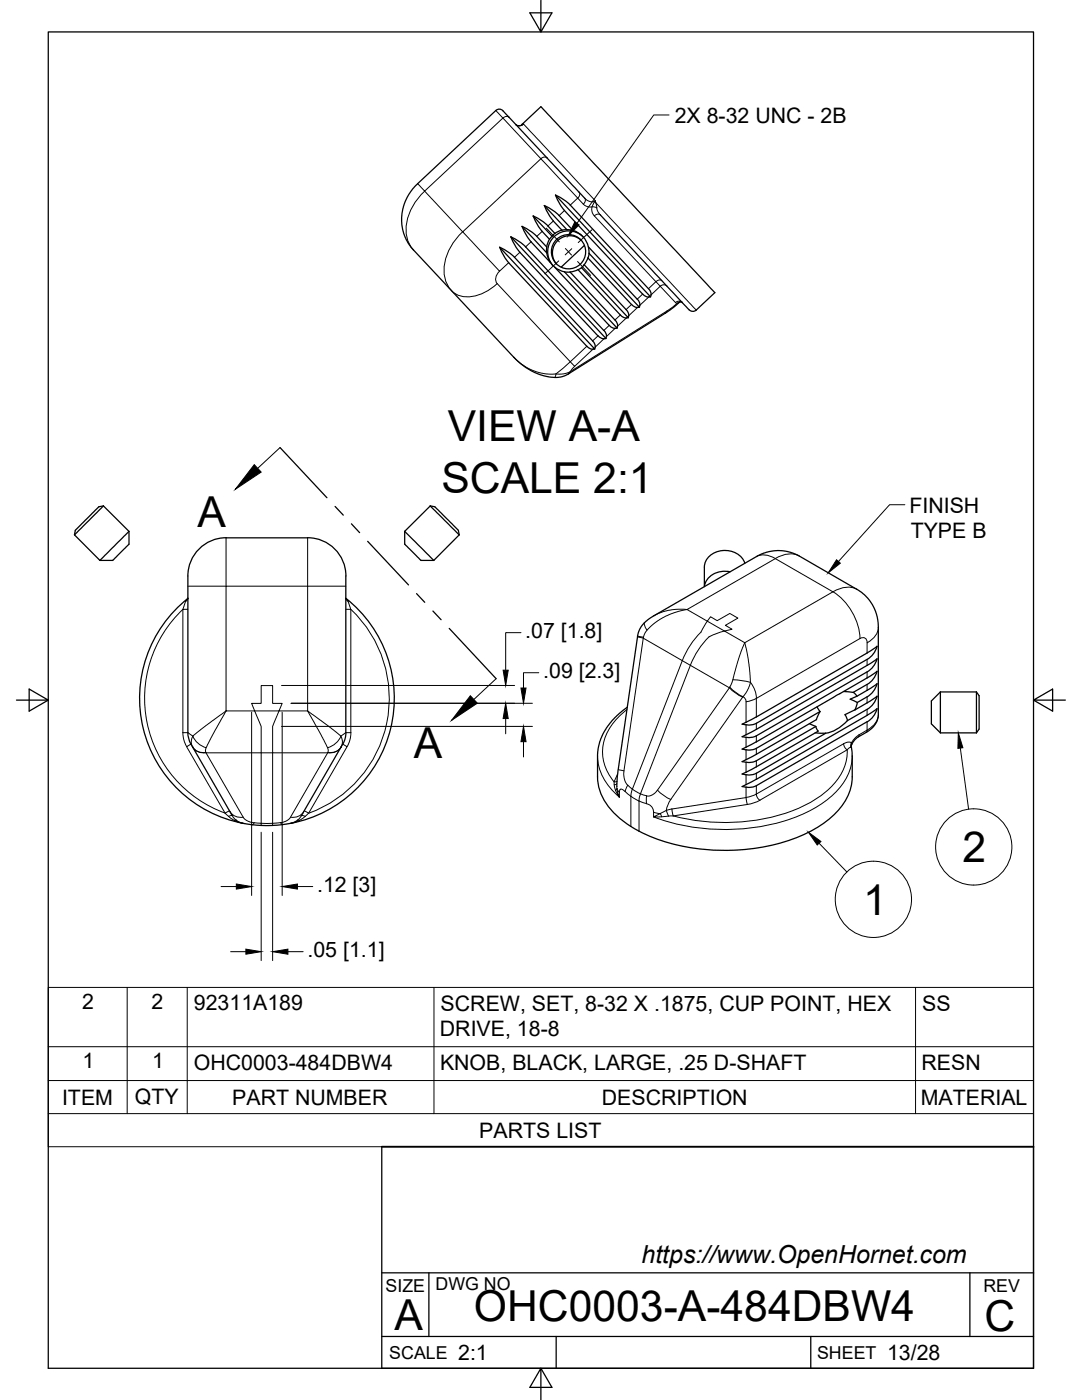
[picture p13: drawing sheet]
<svg xmlns="http://www.w3.org/2000/svg" width="216mm" height="279mm" viewBox="0 0 216 279" stroke-linecap="round" stroke-linejoin="round" font-family="sans-serif">
<defs><g id="words">
<g font-size="8.5">
<text x="89.4" y="88.1">VIEW A-A</text>
<text x="88.1" y="98.3">SCALE 2:1</text>
<text x="39.4" y="105.1">A</text>
<text x="82.5" y="151.2">A</text>
<text x="192" y="172.1">2</text>
<text x="172.2" y="182.5">1</text>
<text x="94.6" y="263.7">OHC0003-A-484DBW4</text>
<text x="78.7" y="265.3">A</text>
<text x="196.5" y="265.7">C</text>
</g>
<text font-size="5" x="128" y="252.1">https://www.OpenHornet.com</text>
<g font-size="4.3">
<text x="134.6" y="24.5">2X 8-32 UNC - 2B</text>
<text x="181.5" y="102.3">FINISH</text>
<text x="181.7" y="107.4">TYPE B</text>
<text x="104.8" y="127.4">.07 [1.8]</text>
<text x="108.4" y="135.4">.09 [2.3]</text>
<text x="63.3" y="178">.12 [3]</text>
<text x="61.4" y="191">.05 [1.1]</text>
<text x="16.4" y="201.4">2</text>
<text x="30.2" y="201.4">2</text>
<text x="38.7" y="201.6">92311A189</text>
<text x="87.9" y="201.7">SCREW, SET, 8-32 X .1875, CUP POINT, HEX</text>
<text x="184" y="201.7">SS</text>
<text x="87.8" y="206.8">DRIVE, 18-8</text>
<text x="16.5" y="213.2">1</text>
<text x="30.4" y="213.2">1</text>
<text x="38.7" y="213.5">OHC0003-484DBW4</text>
<text x="87.8" y="213.5">KNOB, BLACK, LARGE, .25 D-SHAFT</text>
<text x="183.9" y="213.5">RESN</text>
<text x="12.4" y="220.5">ITEM</text>
<text x="26.9" y="220.4">QTY</text>
<text x="46.3" y="220.5">PART NUMBER</text>
<text x="120.1" y="220.5">DESCRIPTION</text>
<text x="183.7" y="220.5">MATERIAL</text>
<text x="95.6" y="227.1">PARTS LIST</text>
<text x="91.4" y="271.4">2:1</text>
<text x="177" y="271.4">13/28</text>
</g>
<g font-size="3.5">
<text x="76.9" y="257.8">SIZE</text>
<text x="86.9" y="257.4">DWG NO</text>
<text x="196.2" y="257.8">REV</text>
<text x="77.7" y="271.2">SCALE</text>
<text x="163" y="271.2">SHEET</text>
</g>
</g></defs>
<!-- layer: Visible -->
<g fill="none" stroke="#000" stroke-width=".25">
<path d="M104.2 24.8l3.7-3.5 1.9 2 32.8 35.1-3.7 3.5M104.2 24.8l-.2 .2M104.5 24.7l-.8 .4-.8-.3M110.8 38.9l19 20.3-.4 .1M116.7 39.6l-15.4-16.5a3.4 3.4 0 0 0-1.6-1.3l-.8 .3-16 14.9-1.5 2.2a9.1 9.1 0 0 0 1.1 10.7l20 21.4a10.9 10.9 0 0 0 9.7 3.9l1.1-.5 19.7-12.3 2.6-2.1 .6 .1M99.7 49.3l.8 1.8 1 1.3 15.6 16.7M99.7 49.3l1.7 1 1.3 1 15.6 16.7M99.7 49.4l19 20.3h-.4M101.9 47.3l1.2 .6 1.4 1 16 17a1.49 1.49 0 0 1 .5 1.3M103.7 50.3l-.9-1.3-.9-1.7 19 20.3a1.51 1.51 0 0 1-1.6-.6M103.7 50.4l15.6 16.6M104.2 45.2l1.1 .6 1.4 1 2.4 2.5"/>
<path d="M106.4 43.1l3.8 4-.5 .6M106.4 43.1l1.1 2.3 2.1 2.4M106.4 43.1l2.2 1.3 2.1 2.2M108.6 41l1.7 1 1.3 1M109.1 49.3v1.2M109.1 50.5l-4.9-5.3 .8 1.7 1 1.4 4.7 5M109.1 50.5l.2 .8 .5 1.1M109.7 47.7l-.6 1.6M110.7 46.6l-.5 .5M111.6 43l2.7 3M112.1 45.9l-1.4 .7M112.6 54.3h1.2"/>
<path d="M112.6 54.3l10.5 11.2a1.46 1.46 0 0 0-.4-1.6l-9-9.6M112.7 54.3l-1.2-.5-.8-.4 10.9 11.5a1.52 1.52 0 0 0 1.2 .6M113.1 45.8l1.2 .2M113.1 45.9l-4.5-4.9 .9 1.8a14.5 14.5 0 0 0 2.6 3.2M113.1 45.8l-.9 .1M113.8 54.3l1.5-.5 8.5 9.1a1.52 1.52 0 0 0 1.2 .5M113.8 40.9l15.6 16.7a1.46 1.46 0 0 1 .4 1.6M113.8 40.9l-1.3-1-1.7-1 .9 1.8 .9 1.3 15.6 16.7M114.3 46a4.4 4.4 0 0 1 3.1 3.3M116 48l-.8-.6-1.2-.3-1.5 .1-1.1 .7-.9 1.2-.3 1.1 .2 1.3 .6 1.2M116.1 53.4l-.7 .4M116.4 47.3a4.2 4.2 0 0 0-5.8-.1 4.2 4.2 0 0 0-.3 5.8"/>
<path d="M116.6 52.8l8.3 9M116.6 52.8l-.6 .6 9.4 10v-.4M116.6 49l-4.6 4.3M117.3 51.5l8.7 9.3a1.54 1.54 0 0 0 1.6 .5M117.3 51.5l-.7 1.3M117.6 50.5l-.3 1M118.8 40.1l.1 .3M119.8 42.9l17.7 18.9M128.3 58.7a1.49 1.49 0 0 0 1.2 .6M117.1 69.1a1.49 1.49 0 0 0 1.2 .6M118.2 68a1.51 1.51 0 0 1 .5 1.7M121 67.2l-.1 .4"/>
<path d="M123.1 65.5h-.4M124.9 61.8a1.49 1.49 0 0 1 .5 1.2M125.4 63.4l-.4 .1M127.7 60.9a1.4 1.4 0 0 0-.6-1.2l-9.7-10.4 .1 1.3 10.1 10.7 .1-.4M137.5 61.8a1.01 1.01 0 0 0 1.4 .1M14.9 106.7l5 5.1M20.6 101l-5.7 5.7M20.6 101l-.9 .1-2.7 2.7-2 2-.1 .9M20.6 101l5.1 5M25.7 106v2.6l-3.2 3.2h-2.6M25.7 106l-5.8 5.8M37.5 119.4v.1"/>
<path d="M37.5 119.4a25.4 25.4 0 0 0-8.9 26 25.4 25.4 0 0 0 19.9 18.9M45.1 107.3h16.3M45.1 107.3a7.8 7.8 0 0 0-7.6 8.9v30a5.9 5.9 0 0 0 1 2.9l7.9 13.7M61.4 107.3a7.6 7.6 0 0 1 7.6 7.6M69 115v31.2M69 119.4v.1M69 119.4a25.4 25.4 0 0 1 9 26 25.4 25.4 0 0 1-19.9 18.9M80.8 106v2.6l.7 .7 2.5 2.5h2.6M80.8 106l5.8 5.8M85.9 101l5.7 5.7M85.9 101l.9 .1 2.7 2.7 2 2 .1 .9M85.9 101l-5.1 5"/>
<path d="M91.6 106.7l-5 5.1M145.7 114.1a4.1 4.1 0 0 0-5.1 3M148.6 112.4a4.4 4.4 0 0 0-7.8-.4l-.3 1.2v3.9M127.2 127.1l.3-1.3 .6-.9 1.7-1.6 21.5-12.4 1.6-.7 1.6-.3h1.5l1.8 .3 1.7 .8 11.8 6.8 1.7 1.5 1.1 1.4 .8 1.9 .3 1.9 .1 18.1a4.3 4.3 0 0 1-2.5 3.6l-1.8 1-.9 1.1-.2 .6 .1 1.8a24 24 0 0 1-.3 6.6 14.1 14.1 0 0 1-6.8 7.9 39 39 0 0 1-24.9 4 28.2 28.2 0 0 1-14.3-5.8 11.2 11.2 0 0 1-4.5-8.4l.1-4.8 .5-2.7 1.2-2.2 1-1.3 1.5-1.6 1.7-1.3M127.2 127.1l-3.9 26.7-.2 3.2M166.3 139.2l-15.4 8.8-2.8 1.5 1.7 .2 1.1-.4 12.7-7.3M167.6 138.4l-1.3 .8M168.3 138l1.2 .1a1.37 1.37 0 0 1 1.5 .9M171 139l-1.4 .5 1.5 .7-.5 1.5M173 130.3l-24.1 13.8M173 131.6l-22.1 12.7-1.1 .4-1.7-.2 .8-.4M173 132.8l-24.1 13.8"/>
<path d="M173 134.1l-22.1 12.7-1.1 .4-1.7-.2 .8-.4M173 135.3l-5.4 3.2M173 136.6l-2.8 1.6M173 137.8l-2.1 1.2M173 139.1l-2 1.1M173 135.3l2-1.3-.7 1.5-1.3 1.1M173 137.8l2-1.4-.7 1.6-1.3 1.1M173 132.8l2-1.3-.7 1.5-1.3 1.1M175 129l-2 1.3M175 129l-.7 1.5-1.3 1.1M187.6 138.1l-1.8 1.8v4.6l1.8 1.8M187.6 138.1v8.2"/>
<path d="M187.6 138.1h7.2M194.8 138.1v8.2M194.8 138.1l.6 .8v6.6l-.6 .8M69 146.2a6 6 0 0 1-1 2.9l-7.9 13.7M150.9 151.8l-.7 .3h-1.3M150.9 154.3l-.7 .3h-1.3M161.5 144.4l.6 .3a.74 .74 0 0 1 .9 .8l.3 .4-12.7 7.3-2.5 1.3 .8 .1M162.8 145l-11.9 6.8M162.9 143.6l-12 6.9-2.8 1.5 .8 .1M163 141.1l.6 .9M163.6 142l-.7 1.6M164.7 146.3l-13.8 8"/>
<path d="M170.6 141.7l-2 .9 .5 1.2a6.5 6.5 0 0 1-6.5 2.5M173 144l-22.1 12.8-1.1 .3-1.7-.1 2.8-1.5M173 141.6l-3.9 2.2M173 142.8l-22.1 12.7M173 140.3l-2.4 1.4M173 140.3l2-1.4-.7 1.6-1.3 1.1M173 142.7l2-1.3a4.2 4.2 0 0 1-2 2.7M187.6 146.3h7.2M47.1 163.7l1.3 .6M48.4 164.3l1.9 .3M58.1 164.3l-1.5 .2a24.2 24.2 0 0 1-6.2 .1M59.4 163.7l-1.3 .6"/>
<circle cx="113.4" cy="50.2" r="3.4"/>
</g>
<!-- layer: Visible Narrow -->
<g fill="none" stroke="#000" stroke-width=".2">
<path d="M98.9 22.1l1.5 1.5M100.4 23.6l-15.7 14.5-1.4-1.4M100.4 23.6l7.5 8.1M101.6 23.4a.9 .9 0 0 0-1.3 .2M102.9 24.8l.3 .3h.5l.8-.4 14.3 15.4-.5 .2h-.4l-.6-.3-.6-.4a.86 .86 0 0 1-.3 1.1M104.4 24.8l-.2 .1M107.9 31.7l7.4 7.8M107.9 31.7l-15.6 14.6 7.4 7.8 1.8-1.7M109.2 31.5a.9 .9 0 0 0-1.3 .2M115.3 39.5l1.4 1.5 .8 .3h.6M115.3 39.5l-1.5 1.4M115.6 38.4a.89 .89 0 0 1-.3 1.1"/>
<path d="M92.3 46.2a10.3 10.3 0 0 0-3.5 9.3 4.5 4.5 0 0 0 5.9 3.6 9.8 9.8 0 0 0 4.5-2.5M92.3 46.3l-7.6-8.2a10.3 10.3 0 0 0-3.5 9.3l.7 1.7 .6 .8M99.2 56.6l14.6 15.6 3.3-3.1M99.7 54.1a1.83 1.83 0 0 0-.5 2.5M103.7 50.4l-1 1M106 48.3l-1.1 1M108.2 46.2l-1.1 1M110.4 44.1l-1.1 1M112.6 42l-1 1M118.1 41.3l1 .2M118.6 43.1a.86 .86 0 0 1 1.2-.2l-.6-1-.3-1.5 20 21.5M118.8 40.2l-.5 .6-.2 .9 .1 .7 .3 .6 12.4 13.2"/>
<path d="M128.2 58.7l-1.1 1M129.4 59.3l-1.7 1.6M130.9 56.2l.8 .9M130.9 56.2l-1.5 1.4M131.7 57.1l3.1 3.3a.5 .5 0 0 0 .8-.1M131.7 57.1l-1.8 1.8M131.8 57.1a.98 .98 0 0 1 1.3 0M132.1 56a.89 .89 0 0 0-1.2 .2M102.5 71.3l1.6 1.4 2.2 1.2 2.2 .6 2.4 .1M110.9 74.6l-.2 .7M113.8 74.2l-.4 .4M113.8 74.2l-1.3 .4h-1.6"/>
<path d="M113.9 74.1l-.4 .5M114.7 73.1l-.9 1.1M118.3 69.7l-3.6 3.4-.9-.9-2.8 2.4M119.3 67l-1 1M120.5 67.6l-1.7 1.7M121.6 64.9l-1.1 1.1M122.7 65.5l-1.7 1.7M123.8 62.9l-1.1 1M125 63.5l-1.8 1.6M126 60.8l-1.1 1M127.2 61.4l-1.8 1.6M133.1 62.1l-19.3 12.1"/>
<path d="M133.1 62.1l-.4 .4M134.8 60.4a.98 .98 0 0 1 1.4 0M135.9 60.2l-.5 .1-2.3 1.7M37.5 119.4l-.5 .6-.5 1.5a24.5 24.5 0 0 0 8.4 40.8M37.5 119.4l-.2 .4-.3 .2M45.1 117h16.3v24.9h-5.7l.6-1.5h-1.9v-3.6h-2.3v3.6h-1.9l.6 1.5h-5.7zM45.1 107.3v9.7h-7.6M61.4 107.3v9.7h7.6M69 119.4l.1 .2 .4 .4M69 119.4l.5 .6M150.9 111.1a3.7 3.7 0 0 1 3.8 .4M159.5 111a4.7 4.7 0 0 0-4.8 .5"/>
<path d="M166.2 118.1a11.9 11.9 0 0 1 5.4 9.3 .89 .89 0 0 1 1-.1 .89 .89 0 0 1 .4 1 3.9 3.9 0 0 0 2.3-3.1M171 117.6a4.7 4.7 0 0 0-4.8 .5M37.5 121.6h-1v24.6M69 121.6h1v24.6h-.5a1.12 1.12 0 0 0-1.2 .5l-.3 .2M69.5 120l.5 1.5a24.4 24.4 0 0 1-8.4 40.8M127.2 127.1l1.2 .2M127.2 126.9l1.2 .3M128.4 127.4l-3.9 26.6 .1 1.6 .7 1.1M128.4 127.4l17.1 9.9M128.6 124.2a1.39 1.39 0 0 0 .5 1.6M137.1 121.6l17.6-10.1 11.5 6.6-17.6 10.2-4-2.4 1.5-.3-1.4-.8 2.5-1.4-1.6-1-2.5 1.5-1.3-.8-.7 .9zM137.1 121.6l-3.2 .9-2.6 1.3-2.1 1.9-.5 .6-.3 1"/>
<path d="M137.1 121.6h-1.7l-1.5 .1a9.1 9.1 0 0 0-3.4 1.2M141.1 124l3.5 1.9-.6 .2a6.6 6.6 0 0 0-4.7 3.6l-1.5 3.1-10 25.7M141.2 124a20.2 20.2 0 0 1-3 4.1l-1.3 2.2-.8 1.5-10 25.8-.2 1.3v6M145.5 137.3l-14.3 20.4-.9 .9-.8 .3h-.5M145.5 137.3l1.3 1 1.4 .8M145.6 137.1l-.1 .2M145.6 137.1l1.2 1.1 1.5 .8M146.2 135.7l3.6 .5M148.2 139.1l-14.3 20.4a2.75 2.75 0 0 0-.5 3.4M148.3 139l-.1 .1M148.3 139a1.24 1.24 0 0 1 .6 1M149.7 136.2l-.4-4.5-.7-3.4-1.1 2.8-1.3 4.8-.6 1.2"/>
<path d="M149.7 136.2l-.4 1.3-1 1.5M149.8 136.2l.8 1.6 .3 1.6-2 .7v4M171.6 127.4l-20.7 12v3.7M173 128.3v2M173 131.6v1.2M173 134.1v1.2M173 136.6v1.2M173 139.1v1.2M36.5 146.2h.5a1.12 1.12 0 0 1 1.2 .5l.3 .2M36.5 146.2l.2 1.5 .5 1.3M38.1 148.5l-.9 .5 7.7 13.3M38.4 149.1a2.52 2.52 0 0 0 2.7 1.1"/>
<path d="M38.5 149.1a2.54 2.54 0 0 0 2.6 1.1M38.5 146.9a4.1 4.1 0 0 0 2.6 2.3M38.5 146.9l-.3 1.1 .2 1.1M41.1 150.2l7.5 13 1 .7 1.1 .3-.3 .4M45.1 141.9l-3.7 6.7-.4 .9 .1 .7h11M45.1 141.9l-4 2.9-2.6 2.1M52.1 150.2h2.3v14.5M52.1 150.2v14.1M65.4 150.2l-7.5 13-.7 .6-1.2 .4M68 146.9l-2.7-2.1-3.9-2.9 3.7 6.7 .4 1-.1 .6h-11v-3.6a4.2 4.2 0 0 1 .6-3.2l.7-1.5h-4.9l.7 1.5a4.1 4.1 0 0 1 .6 3.2v3.6M68 146.9l.3 .9v.6a2.18 2.18 0 0 1-2.9 1.8M68 146.9a4.1 4.1 0 0 1-2.6 2.3"/>
<path d="M68 149.1a2.54 2.54 0 0 1-2.6 1.1M68.4 148.5l.9 .5-7.7 13.3M70 146.2l-.2 1.5-.5 1.3M119.2 150.9a11 11 0 0 0 4.4 8.2M122.5 156l.1 .6M122.6 156.6l.3 1.4 .7 1.1-.5-1.7M123.1 157v.4M123.1 156.4l-.5 .2M123.1 157.4l.5 .7M123.1 157.4l-.3 .3M123.1 155.9l-.6 .1M123.2 154.5l-.7 1.5"/>
<path d="M123.4 153.6l1.1 .2M124.7 158l-.5-.4-.4-.1-.2 .5v1.1M125.1 141.6a10.5 10.5 0 0 0-4.7 9.9 10 10 0 0 0 2.1 4.5M127.8 158.5l-.3 1.1v6.3M127.8 158.4l1.2 .4M127.8 158.4l-1.3-.7-1.2-1-.6 1.3 2.1 1.5 2.2 .9M129 158.8v1.6M131.2 157.7l1.2 1.1 1.5 .8M148.9 157.1v2.1l-15.1 2.3-2.1 .9M148.9 144.7v1.9M148.9 147.2v1.9M148.9 149.6v2"/>
<path d="M148.9 152.1v2M148.9 154.6v2M150.9 144.4v1.2M150.9 146.9v1.2M150.9 149.4v1.1M150.9 151.8v1.2M150.9 154.3v1.2M150.9 156.8v1.7M150.9 158.5l-2 .7 .2 1.3 1.1-.2 1.4-.6a1.55 1.55 0 0 1-.7-1.2M168.3 148.4a1.57 1.57 0 0 0 .7 1.3 10.4 10.4 0 0 1-4.2 8.3 31 31 0 0 1-17.6 6.1 40.7 40.7 0 0 1-12.9-1.3M169.8 149.2l-18.2 10.5M169.9 149.1l-.1 .1"/>
<path d="M169.9 148.6v-.3l-.2-.2h-.5l-.6 .2-17.7 10.2M170.1 150.9a11.2 11.2 0 0 1-4.7 8.5 31.5 31.5 0 0 1-17 6 41.1 41.1 0 0 1-18-2.4v-1.1l-.2-.6-.4-.5-.8-.4M171.5 146.6l-.3 .5M173 144v1.7l-1.8 1.1-.7 .6-.7 1.1v.6M173 141.6v1.2M175.3 142.6a3.7 3.7 0 0 1-2.3 3.1l-.2 .5M45.6 162.9l1.3 .9 1.5 .5M45.8 161.8l-.9 .5 .7 .6M45.9 162a2.54 2.54 0 0 0 2.6 1.1M46.4 162.8l.7 .9M46.4 162.8l-.8 .1M47.2 163.7h-.4"/>
<path d="M50.7 164.2l1.4 .1M52.1 164.3v.4M52.1 164.3l3.9-.1 .4 .4M59.4 163.7h.4M59.8 163.7l-1.7 .6M60.1 162.8l-.7 .9M60.1 162.8l.8 .1M60.6 162a2.54 2.54 0 0 1-2.6 1.1M60.7 161.8l.9 .5M60.9 162.9l-1.1 .8M61.6 162.3l-.7 .6M130.4 162.1l1.3 .3"/>
<path d="M131.7 162.4l-1.3 .6 3-.1M131.7 162.4l.3 .6M134.1 161.4l.2 1.4M134.3 162.8l-.9 .1M149.1 160.5l-14.8 2.3"/>
</g>
<!-- layer: Titleblock -->
<path d="M76.2 228.9v44.2h130v-44.2M76.2 254h130M85.6 254v12.7M193.5 254v12.7M76.2 266.7h130M111 266.7v6.4M161.8 266.7v6.4" fill="none" stroke="#000" stroke-width=".25"/>
<path d="M76.2 228.9h130" fill="none" stroke="#000" stroke-width=".36"/>
<!-- layer: Border -->
<path d="M9.6 6.4h196.6v266.7h-196.6zM107.9 0v6.4l-2.2-3.8h4.4l-2.2 3.8M3.3 139.7h6.3l-3.8-2.2v4.4l3.8-2.2M206.2 139.7l3.8 2.2v-4.4l-3.8 2.2h6.4M107.9 273.1l2.2 3.8h-4.4l2.2-3.8v6.3" fill="none" stroke="#000" stroke-width=".25"/>
<!-- layer: Parts Lists -->
<path d="M9.6 197.1h196.6v31.8h-196.6zM25.4 197.1v25.2M37.4 197.1v25.2M86.6 197.1v25.2M182.7 197.1v25.2M9.6 215.6h196.6M9.6 208.9h196.6M9.6 222.3h196.6" fill="none" stroke="#000" stroke-width=".2"/>
<!-- layer: Section Lines -->
<path d="M55.9 89.3l9.3 10M66.9 101.1l1.6 1.7M70.1 104.5l1.7 1.8M73.4 108l8.1 8.7M83.1 118.5l1.7 1.7M86.4 121.9l1.6 1.8M89.6 125.4l9.4 10" fill="none" stroke="#000" stroke-width=".25"/>
<path d="M55.9 89.3l-4.5 4.2M99 135.4l-4.4 4.2" fill="none" stroke="#000" stroke-width=".2"/>
<path d="M50.7 92.7l1.4 1.5-5.1 3.4zM93.9 138.9l1.3 1.4-5.1 3.5z" fill="#000" stroke="#000" stroke-width=".2"/>
<!-- layer: Leaders -->
<path d="M166.9 111.7l.8 .7-2.4 1.9z" fill="#000" stroke="#000" stroke-width=".2"/>
<path d="M180.6 100.7h-3.1l-10.2 11.4" fill="none" stroke="#000" stroke-width=".2"/>
<!-- layer: Balloons -->
<g fill="none" stroke="#000" stroke-width=".2">
<circle cx="174.3" cy="179.5" r="7.6"/>
<circle cx="194.3" cy="169" r="7.6"/>
</g>
<!-- layer: 0 -->
<path d="M191.2 146.3l.9 2.9-1 .2zM161.3 166.1l2.5 1.8-.7 .7z" fill="#000" stroke="#000" stroke-width=".2"/>
<path d="M191.6 149.3l1.7 12.2M163.4 168.3l5.6 5.7" fill="none" stroke="#000" stroke-width=".2"/>
<!-- layer: Smart Centers -->
<path d="M109 45.5l2.6 2.8M111.5 52.1l-2.8 2.6M112.8 49.6l1.2 1.3M114.1 49.6l-1.3 1.3M115.3 52.2l2.6 2.8M118.2 45.8l-2.8 2.6" fill="none" stroke="#000" stroke-width=".2"/>
<!-- layer: FD_Dimensions -->
<g fill="none" stroke="#000" stroke-width=".2">
<path d="M56.2 136.8h46.5M103.9 126.3h-3v7.5M107.5 134.3h-3v3M50.2 142.1v36.6M56.2 145h50M56.3 142.1v36.6M58.1 140.4h48.1M100.9 143.4v3.1M104.5 148v3.1M44.1 176.9h3.1M52.1 166.1v25.6M54.4 166.1v25.6"/>
<path d="M59.4 176.9h3M46 189.9h3.1M57.4 189.9h3.1"/>
</g>
<path d="M100.4 133.8h1l-.5 3zM103.9 137.3h1.1l-.5 3.1zM100.9 140.4l.5 3h-1zM104.5 145l.5 3h-1.1zM47.2 176.4l3 .5-3 .5zM56.3 176.9l3.1-.5v1zM49.1 189.4l3 .5-3 .5zM54.4 189.9l3-.5v1z" fill="#000" stroke="#000" stroke-width=".2"/>
<!-- layer: Hole Notes -->
<path d="M114.7 44.3l.8 .6-2.1 2.2z" fill="#000" stroke="#000" stroke-width=".2"/>
<path d="M133.5 22.9h-3l-15.4 21.7" fill="none" stroke="#000" stroke-width=".2"/>
<use href="#words"/>
</svg>
